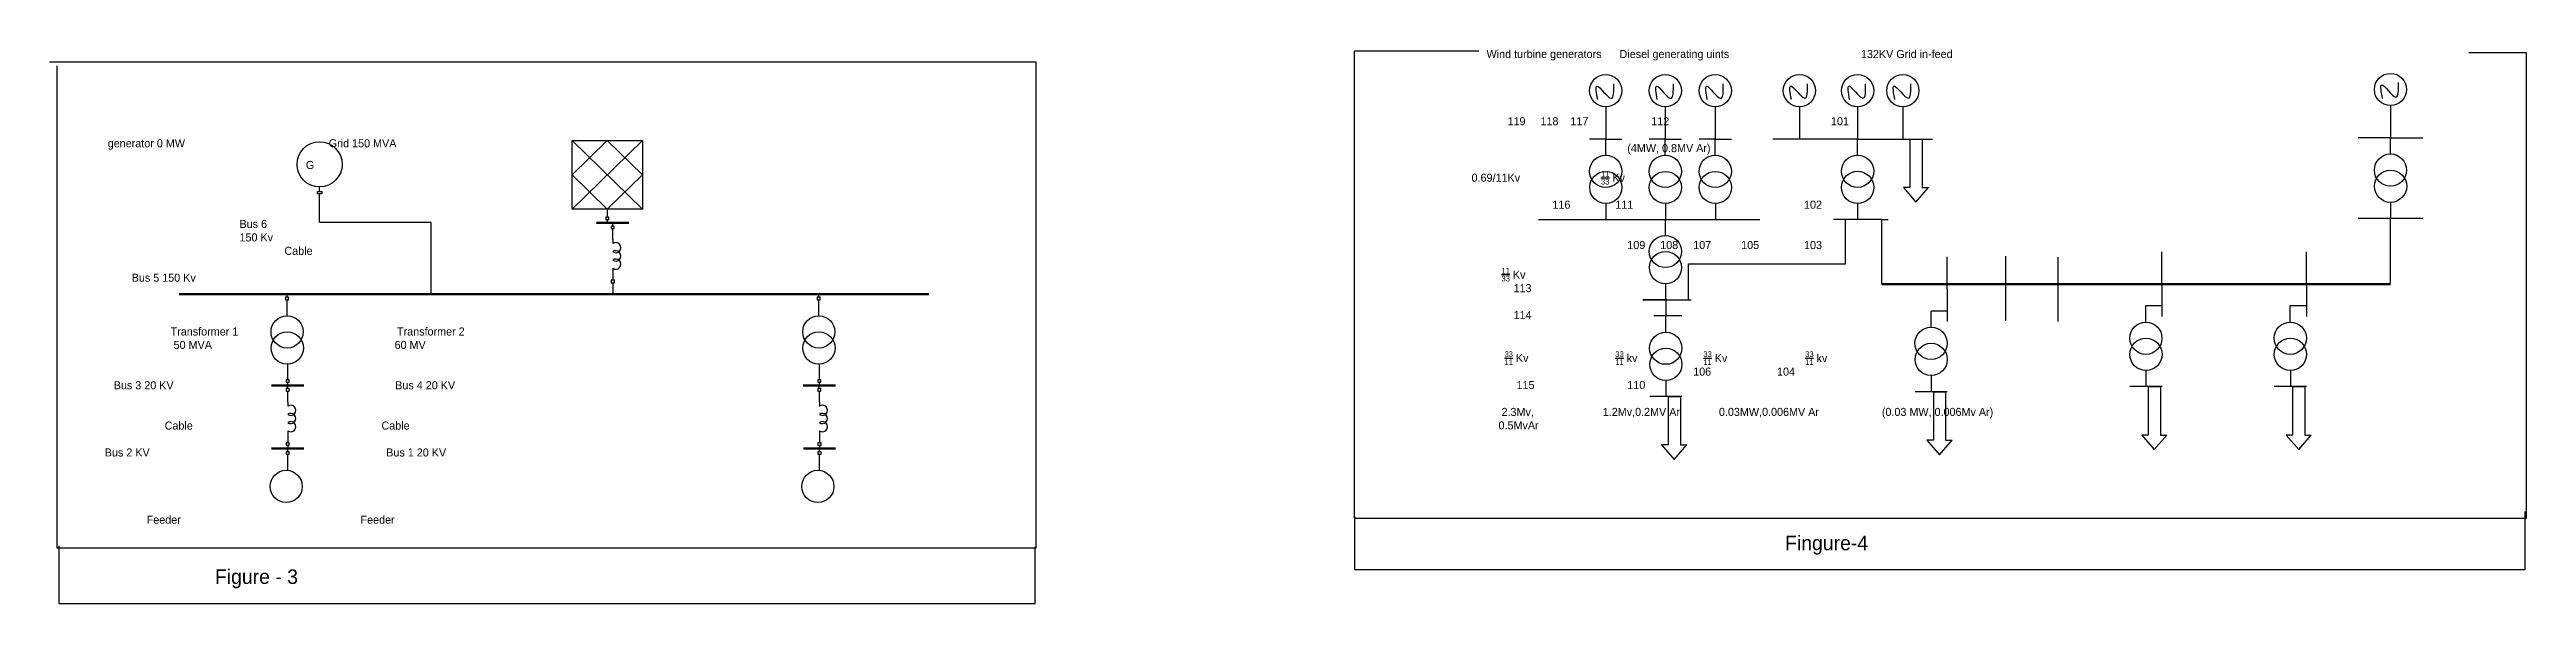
# Model space of a CAD drawing. Header units: millimetres. Extents: x 1393 to 2161, y 1454 to 1626.
import ezdxf

# ---------------------------------------------------------------- set-up
doc = ezdxf.new("R2010")
doc.units = ezdxf.units.MM

# ---------------------------------------------------------------- blocks, each defined once
blk = doc.blocks.new('Inductor')
at = {"color": 7}
for p, q in [((0, 0), (0.05, 0)), ((0.35, 0), (0.4, 0))]:
    blk.add_line(p, q, dxfattribs=at)
for centre in [(0.1, 0.0375), (0.2, 0.0375), (0.3, 0.0375)]:
    blk.add_arc(centre, 0.0625, 323.1301, 216.8699, dxfattribs=at)

msp = doc.modelspace()

# ---------------------------------------------------------------- linework, layer by layer
at = {"lineweight": -3}
for p, q in [((1393.13, 1621.98), (1699.08, 1621.98)), ((1699.08, 1621.98), (1699.08, 1471.19)), ((1395.51, 1471.19), (1395.51, 1620.71)), ((1476.89, 1581.79), (1476.89, 1583.21)), ((1477.54, 1581.07), (1476.22, 1581.07)), ((1476.24, 1581.04), (1476.24, 1581.79)), ((1476.24, 1581.79), (1477.54, 1581.79)), ((1476.89, 1572.17), (1476.89, 1581.03)), ((1477.54, 1581.79), (1477.54, 1581.06)), ((1511.52, 1572.14), (1477.11, 1572.14)), ((1511.52, 1550), (1511.52, 1572.14)), ((1567.83, 1553.51), (1567.83, 1550)), ((1699.08, 1471.19), (1395.51, 1471.19)), ((1396.06, 1471.91), (1396.06, 1454.09)), ((1698.9, 1454.09), (1698.9, 1471.66)), ((1396.06, 1454.09), (1698.9, 1454.09))]:
    msp.add_line(p, q, dxfattribs=at)
for p, q in [((1836.47, 1625.33), (1797.8, 1625.33)), ((1797.8, 1625.33), (1797.8, 1480.5)), ((2161.42, 1624.76), (2143.53, 1624.76)), ((2161.42, 1480.5), (2161.42, 1624.76)), ((1875.82, 1608.04), (1875.82, 1598.04)), ((1894.3, 1608.04), (1894.3, 1598.04)), ((1909.8, 1608.04), (1909.8, 1598.04)), ((1935.91, 1608.06), (1935.91, 1598.06)), ((1953.95, 1608.06), (1953.95, 1598.06)), ((1967.98, 1608.06), (1967.98, 1598.06)), ((2119.24, 1608.42), (2119.24, 1598.42)), ((1953.95, 1598.06), (1927.64, 1598.06)), ((1953.95, 1593.06), (1953.95, 1598.06)), ((1953.95, 1598.06), (1977.15, 1598.06)), ((1970.15, 1598.06), (1973.96, 1598.06)), ((1970.15, 1598.06), (1970.15, 1583.06)), ((1973.96, 1598.06), (1973.96, 1583.06)), ((2119.24, 1598.42), (2109.24, 1598.42)), ((2119.24, 1593.42), (2119.24, 1598.42)), ((2119.24, 1598.42), (2129.24, 1598.42)), ((1555.21, 1586.98), (1566.12, 1597.6)), ((1555.21, 1576.36), (1577.04, 1597.6)), ((1577.04, 1576.36), (1555.21, 1597.6)), ((1566.12, 1597.6), (1577.04, 1586.98)), ((1875.82, 1598.04), (1870.82, 1598.04)), ((1875.82, 1593.04), (1875.82, 1598.04)), ((1875.82, 1598.04), (1880.82, 1598.04)), ((1894.3, 1598.04), (1889.3, 1598.04)), ((1894.3, 1593.04), (1894.3, 1598.04)), ((1894.3, 1598.04), (1899.3, 1598.04)), ((1909.8, 1598.04), (1904.8, 1598.04)), ((1909.8, 1593.04), (1909.8, 1598.04)), ((1909.8, 1598.04), (1914.8, 1598.04)), ((1566.12, 1576.36), (1555.21, 1586.98)), ((1577.04, 1586.98), (1566.12, 1576.36)), ((1970.15, 1583.06), (1968.15, 1583.06)), ((1968.15, 1583.06), (1972.06, 1578.52)), ((1972.06, 1578.52), (1975.96, 1583.06)), ((1973.96, 1583.06), (1975.96, 1583.06)), ((1566.12, 1576.36), (1566.12, 1573.86)), ((1875.85, 1578.04), (1875.85, 1573.04)), ((1894.33, 1578.04), (1894.33, 1573.04)), ((1909.83, 1578.04), (1909.83, 1573.04)), ((1953.97, 1578.06), (1953.97, 1573.06)), ((2119.27, 1578.42), (2119.27, 1573.42)), ((1566.12, 1573.08), (1566.12, 1572.08)), ((1567.8, 1571.08), (1567.8, 1572.08)), ((1567.81, 1566.9), (1567.81, 1570.35)), ((1923.59, 1573.04), (1855.01, 1573.04)), ((1894.33, 1568.18), (1894.33, 1573.18)), ((1961.47, 1573.06), (1946.47, 1573.06)), ((1950.15, 1559.33), (1950.15, 1573.22)), ((1961.47, 1553.06), (1961.47, 1573.06)), ((1961.47, 1573.06), (1963.47, 1573.06)), ((2129.27, 1573.42), (2109.27, 1573.42)), ((2119.27, 1553.42), (2119.27, 1573.42)), ((1981.75, 1551.49), (1981.75, 1561.49)), ((1999.79, 1561.7), (1999.79, 1551.7)), ((2016.11, 1561.47), (2016.11, 1551.47)), ((2048.37, 1553.06), (2048.37, 1563.06)), ((2093.17, 1553.06), (2093.17, 1563.06)), ((1567.81, 1556.74), (1567.81, 1554.24)), ((1894.36, 1553.18), (1894.36, 1548.18)), ((1901.51, 1553.18), (1901.51, 1559.33)), ((1901.51, 1559.33), (1950.15, 1559.33)), ((1901.51, 1548.11), (1901.51, 1553.18)), ((2048.37, 1553.06), (2048.37, 1543.06)), ((2093.17, 1553.06), (2093.17, 1543.06)), ((1466.8, 1549), (1466.8, 1550)), ((1466.82, 1543.27), (1466.82, 1548.27)), ((1631.72, 1549), (1631.72, 1550)), ((1631.74, 1543.27), (1631.74, 1548.27)), ((1894.36, 1548.18), (1887.36, 1548.18)), ((1887.36, 1548.18), (1902.36, 1548.18)), ((1894.45, 1548.47), (1894.45, 1543.21)), ((1981.75, 1544.72), (1976.75, 1544.72)), ((1976.75, 1539.72), (1976.75, 1544.72)), ((1981.75, 1551.49), (1981.75, 1541.49)), ((1999.79, 1551.7), (1999.79, 1541.7)), ((2016.11, 1551.47), (2016.11, 1541.47)), ((2048.37, 1546.3), (2043.37, 1546.3)), ((2043.37, 1541.3), (2043.37, 1546.3)), ((2093.17, 1546.3), (2088.17, 1546.3)), ((2088.17, 1541.3), (2088.17, 1546.3)), ((1894.45, 1543.21), (1890.73, 1543.21)), ((1899.45, 1543.21), (1894.45, 1543.21)), ((1894.45, 1538.21), (1894.45, 1543.21)), ((1466.98, 1528.45), (1466.98, 1523.45)), ((1466.98, 1522.67), (1466.98, 1521.67)), ((1466.98, 1520.67), (1466.98, 1521.67)), ((1631.9, 1528.45), (1631.9, 1523.45)), ((1631.9, 1522.67), (1631.9, 1521.67)), ((1631.9, 1520.67), (1631.9, 1521.67)), ((1894.48, 1523.22), (1894.48, 1518.22)), ((1976.78, 1524.72), (1976.78, 1519.72)), ((2048.4, 1521.3), (2038.4, 1521.3)), ((2043.4, 1526.3), (2043.4, 1521.3)), ((2044.09, 1521.3), (2047.89, 1521.3)), ((2044.09, 1521.3), (2044.09, 1506.3)), ((2047.89, 1521.3), (2047.89, 1506.3)), ((2093.2, 1521.3), (2083.2, 1521.3)), ((2088.2, 1526.3), (2088.2, 1521.3)), ((2088.89, 1521.3), (2092.69, 1521.3)), ((2088.89, 1521.3), (2088.89, 1506.3)), ((2092.69, 1521.3), (2092.69, 1506.3)), ((1467, 1516.5), (1467, 1519.94)), ((1631.92, 1516.5), (1631.92, 1519.94)), ((1899.48, 1518.22), (1889.48, 1518.22)), ((1895.16, 1518.22), (1898.97, 1518.22)), ((1895.16, 1518.22), (1895.16, 1503.22)), ((1898.97, 1518.22), (1898.97, 1503.22)), ((1981.78, 1519.72), (1971.78, 1519.72)), ((1977.46, 1519.72), (1981.27, 1519.72)), ((1977.46, 1519.72), (1977.46, 1504.72)), ((1981.27, 1519.72), (1981.27, 1504.72)), ((1467, 1506.34), (1467, 1503.84)), ((1631.92, 1506.34), (1631.92, 1503.84)), ((2044.09, 1506.3), (2042.09, 1506.3)), ((2042.09, 1506.3), (2045.99, 1501.76)), ((2045.99, 1501.76), (2049.89, 1506.3)), ((2047.89, 1506.3), (2049.89, 1506.3)), ((2088.89, 1506.3), (2086.89, 1506.3)), ((2086.89, 1506.3), (2090.79, 1501.76)), ((2090.79, 1501.76), (2094.69, 1506.3)), ((2092.69, 1506.3), (2094.69, 1506.3)), ((1467.01, 1503.1), (1467.01, 1502.1)), ((1467.01, 1501.1), (1467.01, 1502.1)), ((1467.03, 1495.36), (1467.03, 1500.36)), ((1631.94, 1503.1), (1631.94, 1502.1)), ((1631.94, 1501.1), (1631.94, 1502.1)), ((1631.95, 1495.36), (1631.95, 1500.36)), ((1895.16, 1503.22), (1893.16, 1503.22)), ((1893.16, 1503.22), (1897.07, 1498.68)), ((1897.07, 1498.68), (1900.97, 1503.22)), ((1898.97, 1503.22), (1900.97, 1503.22)), ((1977.46, 1504.72), (1975.46, 1504.72)), ((1975.46, 1504.72), (1979.37, 1500.19)), ((1979.37, 1500.19), (1983.27, 1504.72)), ((1981.27, 1504.72), (1983.27, 1504.72)), ((1797.8, 1480.5), (2161.42, 1480.5)), ((1797.87, 1480.99), (1797.87, 1464.65)), ((2160.98, 1464.65), (2160.98, 1482.58)), ((1797.87, 1464.65), (2160.98, 1464.65))]:
    msp.add_line(p, q)
at = {"lineweight": 211}
for p, q in [((1567.8, 1572.08), (1562.8, 1572.08)), ((1567.8, 1572.08), (1572.8, 1572.08)), ((1466.98, 1521.67), (1461.98, 1521.67)), ((1466.98, 1521.67), (1471.98, 1521.67)), ((1631.9, 1521.67), (1626.9, 1521.67)), ((1631.9, 1521.67), (1636.9, 1521.67)), ((1467.01, 1502.1), (1462.01, 1502.1)), ((1467.01, 1502.1), (1472.01, 1502.1)), ((1631.94, 1502.1), (1626.94, 1502.1)), ((1631.94, 1502.1), (1636.94, 1502.1))]:
    msp.add_line(p, q, dxfattribs=at)
at = {"lineweight": 60}
msp.add_line((2119.27, 1553.06), (1961.47, 1553.06), dxfattribs=at)
at = {"lineweight": 200}
msp.add_line((1665.89, 1550), (1433.34, 1550), dxfattribs=at)
for points in [[(1555.21, 1597.6), (1577.04, 1597.6), (1577.04, 1576.36), (1555.21, 1576.36)], [(1565.63, 1573.08), (1566.61, 1573.08), (1566.61, 1573.84), (1565.63, 1573.84)], [(1567.31, 1570.33), (1568.29, 1570.33), (1568.29, 1571.08), (1567.31, 1571.08)], [(1568.32, 1554.26), (1567.34, 1554.26), (1567.34, 1553.51), (1568.32, 1553.51)], [(1466.31, 1548.25), (1467.29, 1548.25), (1467.29, 1549), (1466.31, 1549)], [(1631.23, 1548.25), (1632.21, 1548.25), (1632.21, 1549), (1631.23, 1549)], [(1466.49, 1522.67), (1467.47, 1522.67), (1467.47, 1523.43), (1466.49, 1523.43)], [(1631.41, 1522.67), (1632.39, 1522.67), (1632.39, 1523.43), (1631.41, 1523.43)], [(1466.49, 1519.92), (1467.47, 1519.92), (1467.47, 1520.67), (1466.49, 1520.67)], [(1631.41, 1519.92), (1632.39, 1519.92), (1632.39, 1520.67), (1631.41, 1520.67)], [(1467.5, 1503.85), (1466.53, 1503.85), (1466.53, 1503.1), (1467.5, 1503.1)], [(1466.53, 1500.35), (1467.5, 1500.35), (1467.5, 1501.1), (1466.53, 1501.1)], [(1632.42, 1503.85), (1631.45, 1503.85), (1631.45, 1503.1), (1632.42, 1503.1)], [(1631.45, 1500.35), (1632.42, 1500.35), (1632.42, 1501.1), (1631.45, 1501.1)]]:
    msp.add_lwpolyline(points, close=True)
for centre, radius in [((1875.82, 1613.04), 5), ((1894.3, 1613.04), 5), ((1909.8, 1613.04), 5), ((1935.91, 1613.06), 5), ((1953.95, 1613.06), 5), ((1967.98, 1613.06), 5), ((2119.24, 1613.42), 5), ((1476.89, 1590.21), 7), ((1875.82, 1588.04), 5), ((1894.3, 1588.04), 5), ((1909.8, 1588.04), 5), ((1953.95, 1588.06), 5), ((2119.24, 1588.42), 5), ((1875.85, 1583.04), 5), ((1894.33, 1583.04), 5), ((1909.83, 1583.04), 5), ((1953.97, 1583.06), 5), ((2119.27, 1583.42), 5), ((1894.33, 1563.18), 5), ((1894.36, 1558.18), 5), ((1466.82, 1538.27), 5), ((1466.85, 1533.27), 5), ((1631.74, 1538.27), 5), ((1631.77, 1533.27), 5), ((1894.45, 1533.21), 5), ((1976.75, 1534.72), 5), ((2043.37, 1536.3), 5), ((2088.17, 1536.3), 5), ((1894.48, 1528.22), 5), ((1976.78, 1529.72), 5), ((2043.4, 1531.3), 5), ((2088.2, 1531.3), 5), ((1466.53, 1490.36), 5), ((1631.45, 1490.36), 5)]:
    msp.add_circle(centre, radius)
for points in [[(1873.34, 1610.27), (1873.13, 1614.48), (1877.49, 1610.68), (1878.32, 1615.19)], [(1891.82, 1610.27), (1891.61, 1614.48), (1895.97, 1610.68), (1896.8, 1615.19)], [(1907.31, 1610.27), (1907.11, 1614.48), (1911.47, 1610.68), (1912.3, 1615.19)], [(1933.43, 1610.29), (1933.22, 1614.5), (1937.58, 1610.7), (1938.41, 1615.21)], [(1951.46, 1610.29), (1951.26, 1614.5), (1955.62, 1610.7), (1956.45, 1615.21)], [(1965.5, 1610.29), (1965.29, 1614.5), (1969.65, 1610.7), (1970.48, 1615.21)], [(2116.76, 1610.65), (2116.55, 1614.86), (2120.91, 1611.06), (2121.74, 1615.57)]]:
    msp.add_spline(points, degree=3)

# ---------------------------------------------------------------- block references
at = {"xscale": 25.40000000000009, "yscale": 25.40000000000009, "zscale": 25.4, "rotation": 270}
for p in [(1567.81, 1566.9), (1467, 1516.5), (1631.92, 1516.5)]:
    msp.add_blockref('Inductor', p, dxfattribs=at)

# ---------------------------------------------------------------- texts
at = {"attachment_point": 1}
for s, insert, char_height, width in [('\\A1;  \\P              Wind turbine generators      Diesel generating uints                                            132KV Grid in-feed\\P\\P\\P\\P\\P                     119     118    117                     112                                                      101\\P   \\P                                                             (4MW, 0.8MV Ar)\\P          \\P         0.69/11Kv                           {\\H0.7x;\\S11/33;} Kv        \\P\\P                                    116               111                                                         102\\P\\P\\P                                                             109     108     107          105               103\\P                   \\P                   {\\H0.7x;\\S11/33;} Kv                                      \\P                       113\\P                  \\P                       114       \\P\\P\\P                    {\\H0.7x;\\S33/11;} Kv                             {\\H0.7x;\\S33/11;} kv                      {\\H0.7x;\\S33/11;} Kv                          {\\H0.7x;\\S33/11;} kv\\P                                                                                   106                      104  \\P                        115                               110                           \\P                      \\P                   2.3Mv,                       1.2Mv,0.2MV Ar             0.03MW,0.006MV Ar                     (0.03 MW, 0.006Mv Ar)\\P                  0.5MvAr                                                                 \\P\\P\\P\\P\\P\\P\\P                                        ', (1825.86, 1629.83), 2.5, 332.9894), ('\\P  G', (1470.78, 1595.44), 2.5, 12.4897), ('Fingure-4', (1931.46, 1475.07), 4.5, 133.4167)]:
    msp.add_mtext(s, dxfattribs=dict(at, insert=insert, char_height=char_height, width=width))
at = {"lineweight": -3, "insert": (1401.89, 1631.33), "char_height": 2.5, "width": 292.7877, "attachment_point": 1}
msp.add_mtext('\\P\\P\\P\\P\\P\\P\\P             \\P          generator 0 MW                                                Grid 150 MVA\\P\\P\\P\\P\\P\\P                                                      Bus 6^J                                                      150 Kv\\P                                                                     Cable\\P                    \\P                  Bus 5 150 Kv\\P\\P\\P\\P                               Transformer 1                                                     Transformer 2\\P                                50 MVA                                                             60 MV\\P\\P\\P            Bus 3 20 KV                                                                          Bus 4 20 KV\\P\\P\\P                             Cable                                                               Cable\\P\\P         Bus 2 KV                                                                               Bus 1 20 KV\\P\\P\\P\\P\\P                       Feeder                                                            Feeder   \\P          \\P\\P\\P                                            {\\H1.8x; Figure - 3}', dxfattribs=at)

doc.saveas('drawing.dxf')
